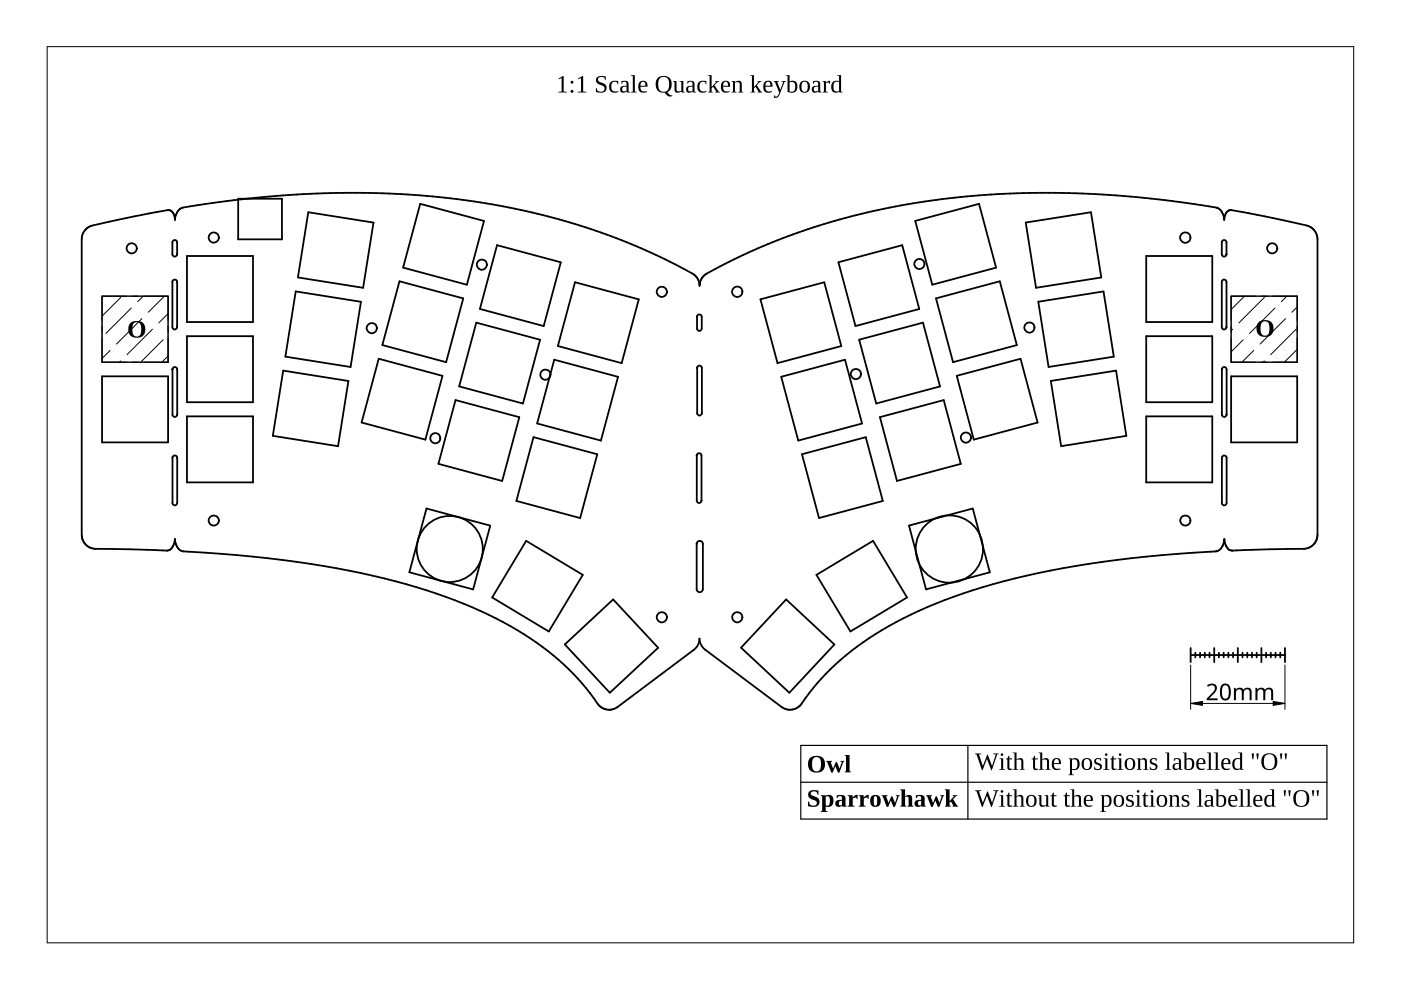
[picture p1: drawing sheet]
<svg xmlns="http://www.w3.org/2000/svg" width="297mm" height="210mm" viewBox="0 0 297 210" stroke-linecap="round" stroke-linejoin="round" font-family="sans-serif">
<g fill="none" stroke="#000" stroke-width=".21">
<path d="M21.6 71.7v5.1h5.2M21.6 69.2v1.2M26.8 62.8h-5.2v5.1M29.3 62.8h-1.3M29.3 76.8h-1.3M30.5 62.8h5.1v5.1M35.6 71.7v5.1h-5.1M35.6 69.2v1.2M261 71.7v5.1h5.1M261 69.2v1.2M266.1 62.8h-5.1v5.1M268.6 62.8h-1.2"/>
<path d="M268.6 76.8h-1.2M269.9 62.8h5.1v5.1M275 71.7v5.1h-5.1M275 69.2v1.2"/>
</g>
<g fill="none" stroke="#000" stroke-width=".38">
<path d="M31.7 45.2l-12.1 2.6a3 3 0 0 0-2.3 2.9v62.7a3 3 0 0 0 3 3l15.1 .3a2.03 2.03 0 0 0 1.7-2.2v-.2a2.76 2.76 0 0 0 1.8 2.6 211.5 211.5 0 0 1 49.4 7.6 82 82 0 0 1 29.1 14.5 56.4 56.4 0 0 1 9.8 10.8 3 3 0 0 0 3.8 .1l16.1-12.1M36.5 53.9a.51 .51 0 0 0 .5 .5 .51 .51 0 0 0 .6-.5h-.1M36.5 59.8a.51 .51 0 0 1 .5-.5 .51 .51 0 0 1 .5 .5M36.5 51.4a.51 .51 0 0 1 .5-.5 .51 .51 0 0 1 .5 .5M36.6 51.4v2.5M36.6 59.8v9.5M36.7 45.1h.1M36.7 45.1l-.5-.5-.6-.1-3.9 .7M36.7 45.1l.4 1.3M37.1 46.4v.2M37.6 51.4v2.5M37.6 59.8v9.5"/>
<path d="M39.6 54.3h14v14h-14zM50.5 42.1h9.3v8.6h-9.3zM65.4 45l13.8 2.2-2.2 13.8-13.8-2.2zM84.7 59.6l13.5 3.7-3.6 13.5-13.5-3.6zM89.1 43.2l13.5 3.6-3.6 13.6-13.5-3.7zM105.4 52l13.5 3.6-3.6 13.5-13.5-3.6zM110.4 44.5a127.9 127.9 0 0 1 36.9 13.9l.4 .4a3 3 0 0 1 .6 1.8 3 3 0 0 1 1.6-2.6 141.9 141.9 0 0 1 61.6-16.8 204.7 204.7 0 0 1 46.8 3 2.93 2.93 0 0 1 1.2 2.2M110.4 44.5a186.4 186.4 0 0 0-65.4-1.5l-6.2 1a2.57 2.57 0 0 0-1.7 2.4M121.9 59.8l13.5 3.7-3.6 13.5-13.5-3.6zM177.8 55.6l13.5-3.6 3.6 13.5-13.5 3.6zM194 46.8l13.6-3.6 3.6 13.5-13.5 3.7zM217.5 47.2l13.8-2.2 2.2 13.8-13.8 2.2z"/>
<path d="M243 54.3h14v14h-14zM259.6 46.4v.2M260 45.1l-.4 1.3M260 45.1h.1M260 45.1l.5-.5 .6-.1 3.8 .7M260 51.4v-.3a.5 .5 0 0 0-.6-.2 .5 .5 0 0 0-.4 .5v2.5a.49 .49 0 0 0 .4 .5 .49 .49 0 0 0 .6-.3v-.2M260 59.8v-.3a.5 .5 0 0 0-.6-.2 .5 .5 0 0 0-.4 .5v9.6a.49 .49 0 0 0 .4 .4 .49 .49 0 0 0 .6-.2v-.2M260 51.4v2.5M260 59.8v9.5M264.9 45.2l12.1 2.6a3 3 0 0 1 2.3 2.9v62.7a3 3 0 0 1-2.9 3l-15.1 .3M21.6 79.8h14v14h-14zM36.5 78.3a.51 .51 0 0 1 .5-.5 .51 .51 0 0 1 .5 .5"/>
<path d="M36.5 69.4a.51 .51 0 0 0 .6 .5 .51 .51 0 0 0 .5-.6l-.1 .1M36.6 78.3v9.6M37.6 78.3v9.6M39.6 71.3h14v14h-14zM60 78.6l13.9 2.2-2.2 13.8-13.9-2.2zM62.7 61.8l13.8 2.2-2.2 13.8-13.8-2.2zM80.3 76.1l13.5 3.6-3.6 13.5-13.5-3.6zM101 68.4l13.5 3.6-3.6 13.6-13.5-3.7zM117.5 76.3l13.5 3.6-3.6 13.5-13.5-3.6zM147.8 78a.51 .51 0 0 1 .5-.5 .51 .51 0 0 1 .5 .5M147.8 78v9.6M147.9 66.9a.52 .52 0 0 1 .5-.2 .52 .52 0 0 1 .4 .5v2.5a.49 .49 0 0 1-.5 .5 .49 .49 0 0 1-.5-.5z"/>
<path d="M148.8 78v9.6M161.2 63.5l13.6-3.7 3.6 13.6-13.6 3.6zM165.6 79.9l13.6-3.6 3.6 13.5-13.6 3.6zM182.2 72l13.5-3.6 3.6 13.5-13.5 3.7zM198.4 63.3l13.6-3.7 3.6 13.6-13.5 3.6zM202.8 79.7l13.6-3.6 3.6 13.5-13.5 3.6zM220.1 64l13.9-2.2 2.2 13.8-13.9 2.2zM243 71.3h14v14h-14zM259 78.3a.51 .51 0 0 1 .5-.5 .51 .51 0 0 1 .6 .5v9.6a.51 .51 0 0 1-.5 .5 .51 .51 0 0 1-.6-.5M259.1 78.3v9.6M261 79.8h14v14h-14zM36.5 87.9a.52 .52 0 0 0 .6 .5 .52 .52 0 0 0 .5-.5h-.1"/>
<path d="M36.5 97.1a.51 .51 0 0 1 .5-.5 .51 .51 0 0 1 .5 .5M36.6 97.1v9.5M37.6 97.1v9.5M39.6 88.3v14h14v-14M53.6 88.3h-14M96.6 84.8l13.5 3.7-3.6 13.5-13.5-3.7zM113.1 92.7l13.5 3.6-3.6 13.5-13.5-3.6zM147.8 87.6a.51 .51 0 0 0 .5 .5 .51 .51 0 0 0 .5-.5M170 96.3l13.6-3.6 3.6 13.5-13.6 3.6zM186.6 88.4l13.5-3.6 3.6 13.6-13.5 3.6zM222.8 80.8l13.8-2.2 2.2 13.8-13.8 2.2zM243 88.3v14h14v-14"/>
<path d="M257 88.3h-14M259 97.1a.51 .51 0 0 1 .5-.5 .51 .51 0 0 1 .6 .5M259.1 97.1v9.5M260.1 97.1v9.6a.51 .51 0 0 1-.6 .5 .51 .51 0 0 1-.5-.5M36.5 106.7a.51 .51 0 0 0 .5 .5 .51 .51 0 0 0 .5-.5M90.4 107.8l13.5 3.6-3.6 13.6-13.5-3.7zM111.6 114.7l12 7.2-7.3 12-12-7.2zM147.7 106.1a.51 .51 0 0 0 .5 .6 .51 .51 0 0 0 .5-.6M147.7 106.1v-9.5a.51 .51 0 0 1 .5-.5 .51 .51 0 0 1 .5 .5v9.5M149 115.3a.66 .66 0 0 0-.6-.6 .66 .66 0 0 0-.7 .6v9.6a.66 .66 0 0 0 .7 .7 .66 .66 0 0 0 .6-.7M149 115.3v9.6M192.7 111.4l13.5-3.6 3.7 13.5-13.6 3.7z"/>
<path d="M257.8 116.9h.1M257.8 116.9a211.5 211.5 0 0 0-49.5 7.6 90 90 0 0 0-24.1 10.8M260 115.8l-.4-1.5-.4 1.5a1.76 1.76 0 0 1-1.4 1.1M260 115.8a1.34 1.34 0 0 0 1.3 .9M260 115.8h.1M261.3 116.7h.1M119.8 136.6l10.2-9.5 9.5 10.2-10.2 9.6zM166.7 127.1l10.2 9.5-9.5 10.3-10.3-9.6zM173.1 121.9l12-7.2 7.2 12-12 7.2zM184.2 135.3a53.8 53.8 0 0 0-14.8 14.5 3 3 0 0 1-3.7 .1l-16.2-12.1-.9-1.1-.3-1.3-.3 1.3-.9 1.1M252.4 137.4v3M252.4 138.9h20"/>
<path d="M253.4 138.4v1M254.4 138.4v1M255.4 138.4v1M256.4 138.4v1M257.4 137.4v3M258.4 138.4v1M259.4 138.4v1M260.4 138.4v1M261.4 138.4v1M262.4 137.4v3M263.4 138.4v1M264.4 138.4v1"/>
<path d="M265.4 138.4v1M266.4 138.4v1M267.4 137.4v3M268.4 138.4v1M269.4 138.4v1M270.4 138.4v1M271.4 138.4v1M272.4 137.4v3"/>
<circle cx="27.9" cy="52.6" r="1.08"/>
<circle cx="45.3" cy="50.4" r="1.08"/>
<circle cx="102.1" cy="56.1" r="1.07"/>
<circle cx="194.9" cy="56" r="1.07"/>
<circle cx="251.3" cy="50.4" r="1.1"/>
<circle cx="269.7" cy="52.6" r="1.08"/>
<circle cx="78.8" cy="69.6" r="1.07"/>
<circle cx="115.6" cy="79.4" r="1.08"/>
<circle cx="140.3" cy="61.9" r="1.08"/>
<circle cx="156.3" cy="61.9" r="1.09"/>
<circle cx="181.5" cy="79.3" r="1.08"/>
<circle cx="218.3" cy="69.4" r="1.07"/>
<circle cx="92.3" cy="92.9" r="1.07"/>
<circle cx="204.8" cy="92.8" r="1.08"/>
<circle cx="45.3" cy="110.4" r="1.08"/>
<circle cx="95.4" cy="116.4" r="7"/>
<circle cx="201.3" cy="116.4" r="7.1"/>
<circle cx="251.3" cy="110.4" r="1.07"/>
<circle cx="140.3" cy="130.9" r="1.08"/>
<circle cx="156.3" cy="130.9" r="1.08"/>
</g>
<g fill="none" stroke="#000" stroke-width=".21">
<path d="M23.3 74.3l-1.7 1.7M25.6 63.1l-4 3.9M25.6 76.5l-.3 .3M27.8 65.3l-5.3 5.4M30.1 67.6l-5.4 5.3M30.4 62.8l-1.2 1.2M32.3 69.8l-5.4 5.4M34.6 72l-4.8 4.8M34.8 62.8l-3.4 3.4M35.6 66.5l-1.9 2M35.6 75.5l-1.3 1.3M261.3 69.8l-.3 .3"/>
<path d="M263.6 72l-2.6 2.6M263.9 62.8l-2.9 2.8M265.8 74.3l-2.5 2.5M268.1 63.1l-5.4 5.4M268.1 76.5l-.3 .3M270.3 65.3l-5.4 5.4M272.6 67.6l-5.4 5.3M272.8 62.8l-1.1 1.2M274.8 69.8l-5.4 5.4M275 65.1l-1.1 1.1M275 74.1l-2.7 2.7"/>
</g>
<path d="M21.6 62.8h14v14h-14zM261 62.8h14v14h-14z" fill="none" stroke="#000" stroke-width=".21"/>
<path d="M10 9.9h277v190h-277z" fill="none" stroke="#000" stroke-width=".21"/>
<g fill="#000">
<path d="M265.4 159.8h.5l-.2 1.2h-.2zM266.4 159.8h.5l-.2 1.2h-.2zM271.4 159.8h.5l-.2 1.2h-.2zM272.4 159.8h.5l-.2 1.2h-.2zM171.5 167.9a2.06 2.06 0 0 1 2-.3v.9h-.2a.78 .78 0 0 0-1.1-.6 .5 .5 0 0 0-.3 .6 .5 .5 0 0 0 .6 .3 1.18 1.18 0 0 1 1.2 .8 1.18 1.18 0 0 1-.5 1.3l-.7 .2-1.2-.2v-.9h.2l.2 .5a.79 .79 0 0 0 .9 .4 .79 .79 0 0 0 .5-.9l-.7-.4a1.1 1.1 0 0 1-.9-1.7zM175.2 161.3h1.2v.2l-.3 .1 .5 1.4 .6-1.4h.2l.6 1.4 .5-1.4-.3-.1v-.2h.8v.2l-.2 .1-.8 2.2h-.3l-.6-1.4-.5 1.4h-.4zM179.1 160.1h1v3.4l.3 .1v.2h-1.3v-.2l.3-.1v-3.2h-.3zM179.7 168.6h1l.1 .5 .5-.4 .5-.2v.9h-.1l-.2-.3-.7 .2v1.5l.4 .1v.1h-1.5v-.1l.3-.1v-2h-.3zM182.1 168.6h1v.5l.5-.4 .6-.2v.9h-.2l-.1-.3-.8 .2v1.5l.4 .1v.1h-1.4v-.1l.3-.1v-2h-.3zM187 168.6h1.2v.2h-.3l.5 1.4 .6-1.4h.2l.6 1.4 .4-1.4h-.2v-.2h.7v.2h-.1l-.9 2.3h-.3l-.5-1.4-.6 1.4h-.3zM190.9 167.4h1v1.4a.84 .84 0 0 1 .9-.3 .84 .84 0 0 1 .6 .7v1.6l.2 .1v.1h-1.2v-.1l.2-.1v-1.6a.43 .43 0 0 0-.2-.3 .43 .43 0 0 0-.5 .1v1.8l.2 .1v.1h-1.2v-.1l.2-.1v-3.2l-.2-.1zM196.4 168.6h1.2v.2h-.3l.5 1.4 .6-1.4h.2l.6 1.4 .5-1.4h-.3v-.2h.8v.2h-.2l-.8 2.3h-.3l-.6-1.4-.6 1.4h-.3z"/>
<path d="M200.3 167.4h1v2.5l1-1.1h-.3v-.2h.9v.2h-.2l-.6 .6 1 1.6h-1.1l.1-.2-.5-.9-.3 .3v.6l.3 .1v.1h-1.3v-.1l.3-.1v-3.2l-.3-.1zM206.7 159.8h1.4v.1l-.5 .1 .8 2.4 .9-2.4h.1l.9 2.4 .8-2.4-.5-.1v-.1h1.1v.1l-.3 .1-1.1 3.3h-.1l-.9-2.4-1 2.4h-.1l-1.2-3.3-.3-.1zM206.7 167.6h1.4v.1l-.5 .1 .8 2.4 .9-2.4h.1l.9 2.4 .8-2.4-.5-.1v-.1h1.1v.1l-.3 .1-1.1 3.3h-.1l-.9-2.4-1 2.4h-.1l-1.2-3.3-.3-.1zM211.9 160.8h.8v2.2l.4 .1v.1h-1.3v-.1l.5-.1v-2zM211.9 168.6h.8v2.2l.4 .1v.1h-1.3v-.1l.5-.1v-2zM213.8 160.2h.2v.6h.6v.2h-.6v1.7a.38 .38 0 0 0 .2 .3 .38 .38 0 0 0 .5 0v.1l-.6 .2a.48 .48 0 0 1-.5-.6v-1.7h-.3v-.1l.3-.1zM213.8 168h.2v.6h.6v.2h-.6v1.7a.38 .38 0 0 0 .2 .3 .38 .38 0 0 0 .5 0v.1l-.6 .2a.48 .48 0 0 1-.5-.6v-1.7h-.3v-.1l.3-.1zM214.7 159.5h.8v1.5a.83 .83 0 0 1 1.5 .3v1.7l.3 .2h-1.1l.3-.2v-1.5l-.1-.4-.3-.1-.6 .1v1.9l.4 .2h-1.1l.3-.2v-3.3zM214.7 167.4h.8v1.4a.83 .83 0 0 1 1.5 .3v1.7l.3 .2h-1.1l.3-.2v-1.5l-.1-.4-.3-.1-.6 .1v1.9l.4 .2h-1.1l.3-.2v-3.3zM219.3 160.2h.2v.6h.5v.2h-.5v1.7a.38 .38 0 0 0 .2 .3 .38 .38 0 0 0 .4 0v.1l-.6 .2a.48 .48 0 0 1-.5-.6v-1.7h-.3v-.1l.3-.1zM220.1 168.6h.7v1.9a.64 .64 0 0 0 1 .2v-1.9l-.4-.2h.8v2.2l.3 .2h-.7v-.2a.83 .83 0 0 1-1.4-.3v-1.7zM220.2 159.5h.8v1.5a.83 .83 0 0 1 1.4 .3v1.7l.3 .2h-1l.3-.2v-1.5l-.1-.4-.3-.1-.6 .1v1.9l.3 .2h-1.1l.3-.2v-3.3z"/>
<path d="M223.3 168h.1v.6h.6v.2h-.6v1.7a.38 .38 0 0 0 .3 .3 .38 .38 0 0 0 .4 0v.1l-.6 .2a.47 .47 0 0 1-.5-.6v-1.7h-.3v-.1l.3-.1zM226.1 168h.1v.6h.6v.2h-.6v1.7a.38 .38 0 0 0 .3 .3 .38 .38 0 0 0 .4 0v.1l-.6 .2a.48 .48 0 0 1-.5-.6v-1.7h-.3v-.1l.3-.1zM227 167.4h.8l-.1 1.4a.83 .83 0 0 1 1.5 .3v1.7l.3 .2h-1.1l.4-.2v-1.5l-.1-.4-.4-.1-.5 .1v1.9l.3 .2h-1.1l.3-.2v-3.3zM232.2 160.9l.4-.2 .9 .1v.5h-.2a.55 .55 0 0 0-.8-.3 .47 .47 0 0 0-.1 .6 .47 .47 0 0 0 .5 .2 .77 .77 0 0 1 .7 1 .77 .77 0 0 1-1.1 .5l-.5-.1v-.6h.1a.65 .65 0 0 0 1 .4 .59 .59 0 0 0 0-.7 .59 .59 0 0 0-.6-.2 .67 .67 0 0 1-.3-1.2zM234 160.8h.8v2.2l.4 .1v.1h-1.3v-.1l.5-.1v-2zM235.9 160.2h.2v.6h.6v.2h-.6v1.7a.38 .38 0 0 0 .2 .3 .38 .38 0 0 0 .4 0v.1l-.5 .2a.48 .48 0 0 1-.5-.6v-1.7h-.3v-.1l.3-.1zM237 160.8h.7v2.2l.4 .1v.1h-1.2v-.1l.4-.1v-2zM239 168.7l.4-.2 .8 .1v.5h-.1a.55 .55 0 0 0-.8-.3 .47 .47 0 0 0-.1 .6 .47 .47 0 0 0 .5 .2l.5 .3 .2 .4a1.05 1.05 0 0 1-1.6 .7v-.6h.1a.65 .65 0 0 0 1 .4 .59 .59 0 0 0 0-.7 .59 .59 0 0 0-.6-.2 .67 .67 0 0 1-.3-1.2zM240.8 168.6h.8v2.2l.4 .1v.1h-1.3v-.1l.4-.1v-2zM241 160.8h.7v.2a.8 .8 0 0 1 .9-.3 .8 .8 0 0 1 .6 .7v1.6l.3 .2h-1.1l.3-.2v-1.5l-.1-.3-.3-.2-.6 .1v1.9l.4 .2h-1.1l.3-.2v-2zM242.7 168h.2v.6h.5v.2h-.5v1.7a.38 .38 0 0 0 .2 .3 .38 .38 0 0 0 .4 0 .56 .56 0 0 1-.6 .3 .56 .56 0 0 1-.5-.6v-1.7h-.3v-.1l.4-.1zM243.7 168.6h.8v2.2l.4 .1v.1h-1.2v-.1l.4-.1v-2z"/>
<path d="M244 160.9l.4-.2 .8 .1v.5h-.1a.55 .55 0 0 0-.8-.3 .47 .47 0 0 0-.1 .6 .47 .47 0 0 0 .5 .2 .77 .77 0 0 1 .7 1 .77 .77 0 0 1-1.1 .5l-.5-.1v-.6h.1a.65 .65 0 0 0 1 .4 .59 .59 0 0 0 0-.7 .59 .59 0 0 0-.6-.2 .67 .67 0 0 1-.3-1.2zM247 159.5h.9v3.5l.4 .1v.1h-1.3v-.1l.5-.1v-3.3h-.5zM247.8 168.6h.7v.2a.82 .82 0 0 1 .8-.3 .82 .82 0 0 1 .6 .6v1.7l.3 .2h-1l.3-.2v-1.5l-.1-.3-.3-.2-.6 .1v1.9l.3 .2h-1l.3-.2v-2zM250.8 168.7l.4-.2 .8 .1v.5h-.1a.55 .55 0 0 0-.9-.3 .47 .47 0 0 0 0 .6 .47 .47 0 0 0 .5 .2l.5 .3 .2 .4a1.05 1.05 0 0 1-1.7 .7v-.6h.2a.65 .65 0 0 0 1 .4 .59 .59 0 0 0 0-.7 .59 .59 0 0 0-.7-.2 .67 .67 0 0 1-.2-1.2zM253.8 167.4h.9v3.4l.4 .1v.1h-1.3v-.1l.4-.1v-3.3h-.4zM255.9 159.5h.8v3.5l.4 .1v.1h-1.2v-.1l.4-.1v-3.3h-.4zM257.3 159.5h.9v3.5l.4 .1v.1h-1.3v-.1l.5-.1v-3.3h-.5zM262.6 167.4h.9v3.4l.4 .1v.1h-1.3v-.1l.5-.1v-3.3h-.5zM264.1 167.4h.9v3.4l.4 .1v.1h-1.3v-.1l.4-.1v-3.3h-.4zM272.1 167.6h.6l-.2 1.2h-.2zM273.1 167.6h.6l-.2 1.2h-.2zM278.1 167.6h.6l-.2 1.2h-.2z"/>
<path d="M279.1 167.6h.5l-.1 1.2h-.2z"/>
<path d="M250.8 159.5h.7v1.4a1.1 1.1 0 0 1 1.4 .1 1.1 1.1 0 0 1 .3 1.2 1.29 1.29 0 0 1-2.1 .9v-3.4zM251.5 161.1v1.9a.87 .87 0 0 0 1-.1 .87 .87 0 0 0 .2-1 .79 .79 0 0 0-.3-.8 .79 .79 0 0 0-.9 0z"/>
<path d="M171.3 162a1.85 1.85 0 0 1 3.7 0 1.85 1.85 0 0 1-3.7 0zM172.5 160.7l-.2 .5-.1 .8a1.06 1.06 0 0 0 .3 1.3 1.06 1.06 0 0 0 1.3 0 2.41 2.41 0 0 0-.3-2.7l-.6-.1z"/>
<path d="M174 168.6h1v.1a1.1 1.1 0 0 1 1.4 .1 1.1 1.1 0 0 1 .3 1.3 1.13 1.13 0 0 1-1.7 .9l.1 .9 .3 .1v.2h-1.3v-.2l.2-.1v-3.1h-.3zM175.1 168.9v1.9a.69 .69 0 0 0 .8-.2 .69 .69 0 0 0 .1-.8 .65 .65 0 0 0-.2-.8 .65 .65 0 0 0-.7-.1z"/>
<path d="M177.4 168.6l.9-.1a.72 .72 0 0 1 1 .7v1.6l.2 .1v.1h-.9l-.1-.2a.8 .8 0 0 1-1.2 .1 .8 .8 0 0 1 .1-1.2l1.1-.1-.1-.8a.56 .56 0 0 0-.8 .4h-.2zM177.9 169.9v.2a.43 .43 0 0 0 0 .6 .43 .43 0 0 0 .6 0v-.9z"/>
<path d="M184.8 168.8a1.15 1.15 0 0 1 1.3-.2 1.15 1.15 0 0 1 .6 1.2 1.17 1.17 0 0 1-1.3 1.3 1.17 1.17 0 0 1-.9-1.6zM185.4 168.8l-.1 .7a1.04 1.04 0 0 0 .3 1.3 1.55 1.55 0 0 0 .3-1.8l-.2-.2z"/>
<path d="M194.2 168.6l.9-.1a.72 .72 0 0 1 .9 .7v1.6l.3 .1v.1h-.9l-.1-.2a.8 .8 0 0 1-1.2 .1 .8 .8 0 0 1 .1-1.2l1.1-.1-.1-.8a.56 .56 0 0 0-.8 .4h-.2zM194.7 169.9v.2a.43 .43 0 0 0 0 .6 .43 .43 0 0 0 .6 0v-.9z"/>
<path d="M217.8 168.9a1.25 1.25 0 0 1 2 .6 1.25 1.25 0 0 1-1.4 1.6 1.38 1.38 0 0 1-.6-2.2zM218.2 168.9a1.5 1.5 0 0 0 .3 2 .79 .79 0 0 0 .8-1.1 .74 .74 0 0 0-.2-.9 .74 .74 0 0 0-.9 0z"/>
<path d="M223.3 161a1 1 0 0 1 1.2-.2 1 1 0 0 1 .5 1.2h-1.5a.9 .9 0 0 0 .3 1 .9 .9 0 0 0 1.1-.1 1.13 1.13 0 0 1-1.5 .2 1.13 1.13 0 0 1-.4-1.4zM223.7 161.1l-.2 .7h1a.56 .56 0 0 0-.1-.7 .56 .56 0 0 0-.7 0z"/>
<path d="M226.6 160.8h.7v.1a1.08 1.08 0 0 1 1.3 .1 1.08 1.08 0 0 1 .3 1.3 1.12 1.12 0 0 1-1.6 .9v1h.4v.2h-1.2l.4-.2v-3.2zM227.3 161.1v1.9a.84 .84 0 0 0 .9-.1 .84 .84 0 0 0 .2-.9 .78 .78 0 0 0-.2-.9 .78 .78 0 0 0-.9 0z"/>
<path d="M230 168.8a1 1 0 0 1 1.3-.2 1 1 0 0 1 .4 1.2h-1.5a.9 .9 0 0 0 .4 1 .9 .9 0 0 0 1-.1 1.13 1.13 0 0 1-1.4 .2 1.13 1.13 0 0 1-.4-1.4zM230.5 168.9l-.3 .7h1.1a.56 .56 0 0 0-.1-.7 .56 .56 0 0 0-.7 0z"/>
<path d="M229.6 161.1a1.14 1.14 0 0 1 1.3-.3 1.14 1.14 0 0 1 .7 1.2 1.16 1.16 0 0 1-1.3 1.3 1.16 1.16 0 0 1-1-1.6zM230 161.1a1.5 1.5 0 0 0 .3 2 .79 .79 0 0 0 .8-1.1 .74 .74 0 0 0-.2-.9 .74 .74 0 0 0-.9 0z"/>
<path d="M233.4 168.6h.6v.1a1.08 1.08 0 0 1 1.4 .1 1.08 1.08 0 0 1 .3 1.3 1.12 1.12 0 0 1-1.7 .9l.1 1h.4v.2h-1.2l.3-.2v-3.2zM234.1 168.9v1.9a.84 .84 0 0 0 .9-.1 .84 .84 0 0 0 .2-.9 .78 .78 0 0 0-.2-.9 .78 .78 0 0 0-.9 0z"/>
<path d="M236.4 168.9a1.25 1.25 0 0 1 2 .6 1.25 1.25 0 0 1-1.5 1.6 1.38 1.38 0 0 1-.5-2.2zM236.8 168.9a1.5 1.5 0 0 0 .2 2 .79 .79 0 0 0 .9-1.1 .74 .74 0 0 0-.2-.9 .74 .74 0 0 0-.9 0z"/>
<path d="M238.7 161.1a1.14 1.14 0 0 1 1.4-.3 1.14 1.14 0 0 1 .6 1.2 1.16 1.16 0 0 1-1.3 1.3 1.16 1.16 0 0 1-.9-1.6zM239.2 161.1a1.5 1.5 0 0 0 .2 2 .79 .79 0 0 0 .8-1.1 .74 .74 0 0 0-.2-.9 .74 .74 0 0 0-.8 0z"/>
<path d="M245.5 168.9a1.14 1.14 0 0 1 1.3-.3 1.14 1.14 0 0 1 .7 1.2 1.16 1.16 0 0 1-1.3 1.3 1.16 1.16 0 0 1-1-1.6zM245.9 168.9a1.5 1.5 0 0 0 .3 2 .79 .79 0 0 0 .8-1.1 .74 .74 0 0 0-.2-.9 .74 .74 0 0 0-.9 0z"/>
<path d="M248.9 160.8l.7-.1a.63 .63 0 0 1 .8 .7v1.6l.3 .2h-.7v-.2a.76 .76 0 0 1-1 .2 .76 .76 0 0 1-.3-1 .76 .76 0 0 1 .9-.4h.4v-.5a.48 .48 0 0 0-.4-.4 .48 .48 0 0 0-.5 .2l-.1 .3h-.1zM249.1 162.1l-.1 .5a.52 .52 0 0 0 .4 .4 .52 .52 0 0 0 .6-.2v-.8z"/>
<path d="M253.9 161a1 1 0 0 1 1.2-.2 1 1 0 0 1 .5 1.2h-1.5a.9 .9 0 0 0 .4 1 .9 .9 0 0 0 1-.1 1.13 1.13 0 0 1-1.5 .2 1.13 1.13 0 0 1-.4-1.4zM254.3 161.1l-.2 .7h1a.63 .63 0 0 0-.4-.9z"/>
<path d="M255.7 168.6l.7-.1a.63 .63 0 0 1 .8 .7v1.6l.3 .2h-.7l-.1-.2a.76 .76 0 0 1-.9 .2 .76 .76 0 0 1-.4-1 .76 .76 0 0 1 1-.4h.3v-.5a.48 .48 0 0 0-.3-.4 .48 .48 0 0 0-.5 .2l-.1 .3h-.1zM255.9 169.9l-.1 .5a.52 .52 0 0 0 .4 .5 .52 .52 0 0 0 .5-.2v-.9z"/>
<path d="M257.5 167.4h.8v1.3a1.1 1.1 0 0 1 1.3 .1 1.1 1.1 0 0 1 .4 1.3 1.29 1.29 0 0 1-2.1 .8v-3.4zM258.3 168.9v1.9a.87 .87 0 0 0 1-.1 .87 .87 0 0 0 .2-1 .79 .79 0 0 0-.3-.8 .79 .79 0 0 0-.9 0z"/>
<path d="M259.2 161a1 1 0 0 1 1.2-.2 1 1 0 0 1 .5 1.2h-1.5a.9 .9 0 0 0 .4 1 .9 .9 0 0 0 1-.1 1.13 1.13 0 0 1-1.5 .2 1.13 1.13 0 0 1-.4-1.4zM259.6 161.1l-.2 .7h1a.63 .63 0 0 0-.5-.9z"/>
<path d="M260.7 168.8a1 1 0 0 1 1.2-.2 1 1 0 0 1 .5 1.2h-1.5a.9 .9 0 0 0 .3 1 .9 .9 0 0 0 1.1-.1 1.13 1.13 0 0 1-1.5 .2 1.13 1.13 0 0 1-.4-1.4zM261.1 168.9l-.2 .7h1a.63 .63 0 0 0-.5-.9z"/>
<path d="M262.5 159.5h.9v3.5l.3 .2h-.7l-.1-.2a1.08 1.08 0 0 1-1.3 .1 1.08 1.08 0 0 1-.3-1.4 1.14 1.14 0 0 1 1.6-.9v-1.1h-.4zM262 161.1l-.3 .7a.85 .85 0 0 0 .2 1 .85 .85 0 0 0 1 .1v-1.9h-.7z"/>
<path d="M266 168.8a1 1 0 0 1 1.2-.2 1 1 0 0 1 .5 1.2h-1.5a.9 .9 0 0 0 .3 1 .9 .9 0 0 0 1.1-.1 1.13 1.13 0 0 1-1.5 .2 1.13 1.13 0 0 1-.4-1.4zM266.4 168.9l-.2 .7h1a.63 .63 0 0 0-.5-.9z"/>
<path d="M267.8 160.2a1.8 1.8 0 0 1 2.4-.2 1.8 1.8 0 0 1 .5 2.3 1.77 1.77 0 0 1-2.4 .8 1.77 1.77 0 0 1-.8-2.4zM268.4 160.1l-.3 .5-.1 .9a1.21 1.21 0 0 0 1.1 1.6 1.21 1.21 0 0 0 1.2-1.6 1.22 1.22 0 0 0-.5-1.4 1.22 1.22 0 0 0-1.4 0z"/>
<path d="M269.3 167.4h.8v3.4l.3 .2h-.7v-.2a1.08 1.08 0 0 1-1.3 .1 1.08 1.08 0 0 1-.3-1.4 1.14 1.14 0 0 1 1.6-.9v-1.1h-.4zM268.8 168.9l-.3 .7a.85 .85 0 0 0 .2 1 .85 .85 0 0 0 1 .1v-1.9h-.7z"/>
<path d="M274.6 168a1.8 1.8 0 0 1 2.4-.2 1.8 1.8 0 0 1 .5 2.3 1.71 1.71 0 0 1-2 1 1.71 1.71 0 0 1-1.3-1.8l.1-.8zM275.2 167.9a2.15 2.15 0 0 0 .2 2.9 1.22 1.22 0 0 0 1.3-.2 1.22 1.22 0 0 0 .4-1.3 1.22 1.22 0 0 0-.5-1.4 1.22 1.22 0 0 0-1.4 0z"/>
<circle cx="212.4" cy="160" r=".28"/>
<circle cx="234.5" cy="160" r=".28"/>
<circle cx="237.5" cy="160" r=".28"/>
<circle cx="212.4" cy="167.8" r=".28"/>
<circle cx="241.3" cy="167.8" r=".28"/>
<circle cx="244.2" cy="167.8" r=".28"/>
</g>
<path d="M169.8 158h111.5v15.7h-111.5zM205.2 158v15.7M281.3 165.9h-111.5" fill="none" stroke="#000" stroke-width=".25"/>
<g fill="#000">
<path d="M118.4 16.7l1.1-.6v3.3l.7 .1v.1h-1.8v-.1l.7-.1v-2.8l-.7 .2zM122.5 16.7l1.1-.6v3.3l.7 .1v.1h-1.8v-.1l.7-.1v-2.8l-.7 .2zM126.5 16.5a1.92 1.92 0 0 1 1.9-.3v.7h-.1l-.1-.4a.79 .79 0 0 0-.9-.2 .79 .79 0 0 0-.5 .7l.3 .3a1.65 1.65 0 0 1 1.5 1.2 1.1 1.1 0 0 1-1.5 1.2l-.7-.2v-.8h.1a.83 .83 0 0 0 1.2 .7 .68 .68 0 0 0 .5-.7 .68 .68 0 0 0-.6-.6 1.1 1.1 0 0 1-1.1-1.6zM129.4 17.4l.6-.3 1.1 .1v.7h-.2l-.1-.5a.8 .8 0 0 0-.9 .1 .8 .8 0 0 0-.3 .9 .98 .98 0 0 0 .5 .9 .98 .98 0 0 0 1 0v.2a1.32 1.32 0 0 1-1.8-.3 1.32 1.32 0 0 1 .1-1.8zM133.8 15.9h.8v3.5l.4 .1v.1h-1.2v-.1l.4-.1v-3.3l-.4-.1zM142.7 17.2h.7l.1 1.9a.65 .65 0 0 0 1 .2v-1.9l-.4-.2h.8v2.2l.3 .2h-.7v-.2a.83 .83 0 0 1-1.5-.3v-1.7zM148.1 17.4l.6-.3 1.1 .1v.7h-.2l-.1-.5a.8 .8 0 0 0-.9 .1 .8 .8 0 0 0-.3 .9 .98 .98 0 0 0 .5 .9 .98 .98 0 0 0 1 0v.2a1.32 1.32 0 0 1-1.8-.3 1.32 1.32 0 0 1 .1-1.8zM150.1 15.9h.8v2.5l1-1-.3-.2h.9l-1 .9 .9 1.3 .2 .2h-1l.3-.2-.7-1-.3 .3v.7l.2 .2h-1l.3-.2v-3.3zM155.1 17.2h.7v.2a.8 .8 0 0 1 .9-.3 .8 .8 0 0 1 .6 .7v1.6l.3 .2h-1.1l.3-.2v-1.5l-.1-.4-.3-.1-.6 .1v1.9l.4 .2h-1.1l.3-.2v-2zM159.1 15.9h.8v2.5l1-1-.3-.2h.9l-1 .9 .9 1.3 .2 .2h-1l.2-.2-.6-1-.3 .3v.7l.2 .2h-1l.3-.2v-3.3zM174.4 17.2h.7v.3l.9-.4v.7l-.3-.3-.6 .1v1.8l.4 .1v.1h-1.1l.3-.2v-2zM164 17.2h1.2l-.4 .2 .6 1.7 .7-1.7-.4-.2h.9l-.3 .1-1 2.7a.92 .92 0 0 1-1.2 .7v-.5h.1a.45 .45 0 0 0 .5 .3 .45 .45 0 0 0 .4-.5l.1-.4-.9-2.2z"/>
<path d="M255.9 145.3a1.16 1.16 0 0 1 1.3-.4 1.16 1.16 0 0 1 .8 1.2l-.3 .6-1.3 1.4h1.8v.4h-2.4v-.4l1.1-1.1a.98 .98 0 0 0 .3-1.7h-.5l-.6 .3zM261.6 145.8h.4v.4a.99 .99 0 0 1 1.6 0 .93 .93 0 0 1 1.1-.4 .93 .93 0 0 1 .7 1v1.7h-.5v-1.7a.64 .64 0 0 0-.7-.6 .64 .64 0 0 0-.5 .8v1.5h-.4v-1.7a.66 .66 0 0 0-.8-.6 .66 .66 0 0 0-.5 .9v1.4h-.4zM266.2 145.8h.3l.1 .4a.99 .99 0 0 1 1.6 0 .93 .93 0 0 1 1.1-.4 .93 .93 0 0 1 .6 1v1.7h-.4v-1.7a.64 .64 0 0 0-.8-.6 .64 .64 0 0 0-.4 .8v1.5h-.5v-1.7a.66 .66 0 0 0-.8-.6 .66 .66 0 0 0-.4 .9v1.4h-.4z"/>
<path d="M131.8 17.2l.7-.1a.63 .63 0 0 1 .8 .7v1.6l.3 .2h-.7v-.2a.76 .76 0 0 1-1 .2 .76 .76 0 0 1-.4-1 .76 .76 0 0 1 1-.4h.3v-.5a.48 .48 0 0 0-.3-.4 .48 .48 0 0 0-.5 .1l-.1 .3h-.1zM132 18.5l-.1 .5a.52 .52 0 0 0 .4 .4 .52 .52 0 0 0 .5-.2v-.8z"/>
<path d="M135.6 17.4a1 1 0 0 1 1.2-.2 1 1 0 0 1 .5 1.2h-1.5a.9 .9 0 0 0 .4 .9 .9 .9 0 0 0 1 0 1.13 1.13 0 0 1-1.5 .2 1.13 1.13 0 0 1-.4-1.4zM136 17.4l-.2 .8h1a.56 .56 0 0 0-.1-.7 .56 .56 0 0 0-.7-.1z"/>
<path d="M139.4 16.5a1.81 1.81 0 0 1 2.4-.1 1.81 1.81 0 0 1 .5 2.3l-.4 .6-.4 .2 .6 .6 .4 .1v.2a1.21 1.21 0 0 1-1.6-.7 1.71 1.71 0 0 1-1.8-2.4zM139.9 16.6l-.2 .4-.1 .9a1.21 1.21 0 0 0 1.1 1.6 1.21 1.21 0 0 0 1.2-1.6 1.21 1.21 0 0 0-.5-1.4 1.21 1.21 0 0 0-1.5 .1z"/>
<path d="M145.7 17.2h.2a.87 .87 0 0 1 1.4 .6v1.6l.3 .2h-.7l-.1-.2a.76 .76 0 0 1-1 .2 .76 .76 0 0 1-.3-1 .76 .76 0 0 1 1-.4h.3v-.5a.48 .48 0 0 0-.3-.4 .48 .48 0 0 0-.5 .1l-.1 .3h-.2zM146 18.5l-.1 .5a.52 .52 0 0 0 .4 .4 .52 .52 0 0 0 .5-.2v-.8z"/>
<path d="M153.1 17.4a1 1 0 0 1 1.2-.2 1 1 0 0 1 .5 1.2h-1.5a.9 .9 0 0 0 .4 .9 .9 .9 0 0 0 1 0 1.13 1.13 0 0 1-1.4 .2 1.13 1.13 0 0 1-.4-1.4zM153.5 17.4l-.2 .8h1.1a.63 .63 0 0 0-.5-.9z"/>
<path d="M162.1 17.4a1 1 0 0 1 1.2-.2 1 1 0 0 1 .5 1.2h-1.5a.9 .9 0 0 0 .4 .9 .9 .9 0 0 0 1 0 1.13 1.13 0 0 1-1.5 .2 1.13 1.13 0 0 1-.4-1.4zM162.5 17.4l-.2 .8h1a.56 .56 0 0 0-.1-.7 .56 .56 0 0 0-.7-.1z"/>
<path d="M166.6 15.9h.8v1.4a1.1 1.1 0 0 1 1.3 0 1.1 1.1 0 0 1 .4 1.3 1.29 1.29 0 0 1-2.1 .9v-3.4zM167.4 17.5v1.9a.87 .87 0 0 0 1-.1 .87 .87 0 0 0 .2-1 .79 .79 0 0 0-.3-.8 .79 .79 0 0 0-.9 0z"/>
<path d="M169.8 17.4a1.25 1.25 0 0 1 1.9 .6 1.25 1.25 0 0 1-1.1 1.7 1.33 1.33 0 0 1-.8-2.3zM170.2 17.5a1.5 1.5 0 0 0 .2 1.9 .76 .76 0 0 0 .9-1 .74 .74 0 0 0-.2-.9 .74 .74 0 0 0-.9 0z"/>
<path d="M172.4 17.2l.7-.1a.63 .63 0 0 1 .8 .7v1.6l.3 .2h-.7v-.2a.76 .76 0 0 1-1 .2 .76 .76 0 0 1-.3-1 .76 .76 0 0 1 .9-.4h.4v-.5a.48 .48 0 0 0-.4-.4 .48 .48 0 0 0-.5 .1l-.1 .3h-.1zM172.7 18.5l-.2 .5a.52 .52 0 0 0 .4 .4 .52 .52 0 0 0 .6-.2v-.8z"/>
<path d="M177.5 15.9h.8v3.5l.3 .2h-.7v-.2a1.08 1.08 0 0 1-1.3 0 1.08 1.08 0 0 1-.3-1.3 1.14 1.14 0 0 1 1.6-.9v-1.1l-.4-.1zM177 17.5l-.3 .9a.79 .79 0 0 0 .3 .9 .79 .79 0 0 0 .9 0v-1.9l-.7-.1z"/>
<path d="M27.2 69.8a1.85 1.85 0 0 1 3.7 0 1.85 1.85 0 0 1-3.7 0zM28.4 68.5a2.42 2.42 0 0 0 .2 2.8 1.09 1.09 0 0 0 1.1-.3 1.09 1.09 0 0 0 .2-1.2v-.7a.89 .89 0 0 0-.6-.7 .89 .89 0 0 0-.9 .1z"/>
<path d="M266.4 69.6a1.85 1.85 0 0 1 3.7 0 1.85 1.85 0 0 1-3.7 0zM267.6 68.3l-.3 .5v1a.97 .97 0 0 0 .4 1.2 .97 .97 0 0 0 1.3-.3 2.37 2.37 0 0 0-.4-2.5h-.6z"/>
<path d="M259.1 145.2a1.16 1.16 0 0 1 1.3-.1 1.16 1.16 0 0 1 .5 1.2 1.69 1.69 0 0 1-1 2.2 1.27 1.27 0 0 1-1.3-1.6l.2-1.1zM259.3 145.5a2.56 2.56 0 0 0 .2 2.6 .78 .78 0 0 0 .8-.2 .78 .78 0 0 0 .2-.8 1.35 1.35 0 0 0-.7-1.8z"/>
<circle cx="121.3" cy="19.4" r=".31"/>
<circle cx="121.3" cy="17.4" r=".31"/>
</g>
<path d="M252.4 141v9.4M269.9 149.1h-15M272.4 141v9.4" fill="none" stroke="#000" stroke-width=".21"/>
<path d="M252.4 149.1l2.5-.4v.9zM269.9 148.7l2.5 .4-2.5 .5z" fill="#000" stroke="#000" stroke-width=".21"/>
</svg>
